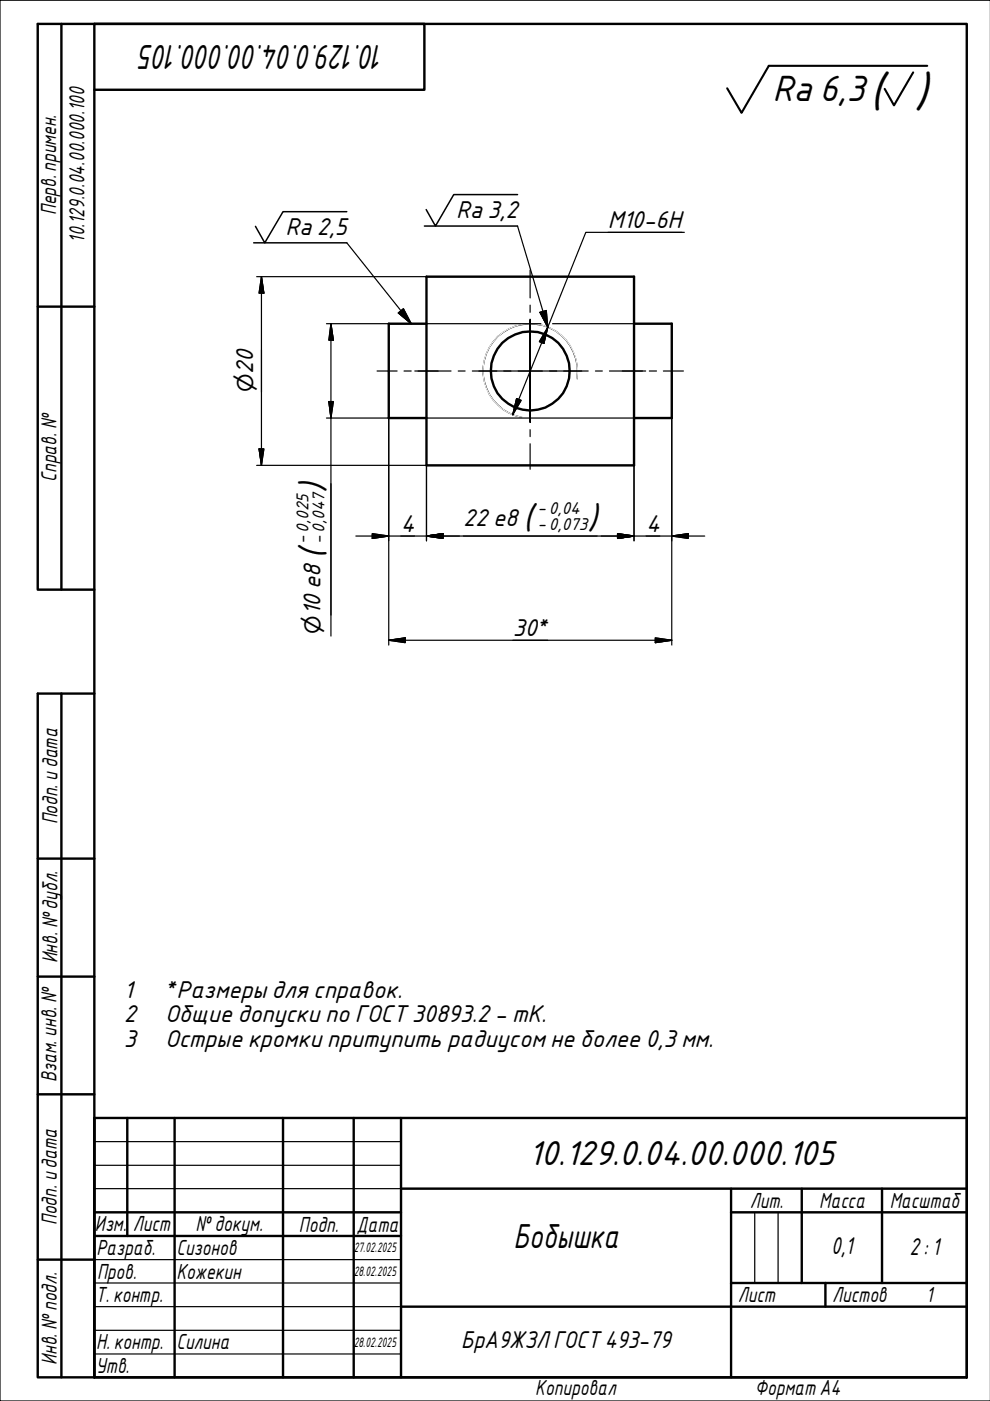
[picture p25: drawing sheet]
<svg xmlns="http://www.w3.org/2000/svg" width="210mm" height="297mm" viewBox="0 0 210 297" stroke-linecap="round" stroke-linejoin="round" font-family="sans-serif">
<defs><g id="words">
<text font-size="9.7" x="184.3" y="22.7">( )</text>
<text font-size="7.4" x="163.8" y="21.3">Ra 6,3</text>
<g font-size="7">
<text x="81.5" y="9.5" transform="rotate(180 81.5 9.5)">10.129.0.04.00.000.105</text>
<text x="68.7" y="104.6" transform="rotate(-90 68.7 104.6)">)</text>
<text x="110.9" y="112.3">(</text>
<text x="124.5" y="112.3">)</text>
<text x="68.7" y="118.5" transform="rotate(-90 68.7 118.5)">(</text>
<text x="112.1" y="247">10.129.0.04.00.000.105</text>
<text x="108.8" y="264.6">Бобышка</text>
</g>
<g font-size="5">
<text x="96.7" y="46.2">Ra 3,2</text>
<text x="60.5" y="49.8">Ra 2,5</text>
<text x="128.9" y="48.4">М10-6Н</text>
<text x="85" y="112.8">4</text>
<text x="98.2" y="111.6">22 e8</text>
<text x="137" y="112.8">4</text>
<text x="108.7" y="134.9">30*</text>
<text x="26.2" y="211.6">1</text>
<text x="35" y="211.6">*Размеры для справок.</text>
<text x="26.2" y="216.8">2</text>
<text x="35" y="216.8">Общие допуски по ГОСТ30893.2- mK.</text>
<text x="26.2" y="222">3</text>
<text x="35" y="222">Острые кромки притупить радиусом не более 0,3мм.</text>
<text x="176.2" y="265.9">0,1</text>
<text x="192.8" y="266.2">2: 1</text>
<text x="97.8" y="285.7">БрА9ЖЗЛГОСТ493-79</text>
</g>
<g font-size="4.6">
<text x="53.7" y="83.2" transform="rotate(-90 53.7 83.2)">⌀20</text>
<text x="67.9" y="134.4" transform="rotate(-90 67.9 134.4)">⌀10 e8</text>
</g>
<g font-size="4.4">
<text x="11.9" y="45.6" transform="rotate(-90 11.9 45.6)">Перв. примен.</text>
<text x="17.9" y="51.4" transform="rotate(-90 17.9 51.4)">10.129.0.04.00.000.100</text>
<text x="12" y="102.2" transform="rotate(-90 12 102.2)">Справ. №</text>
<text x="12.2" y="174.8" transform="rotate(-90 12.2 174.8)">Подп. идата</text>
<text x="12.2" y="204.3" transform="rotate(-90 12.2 204.3)">Инв. №дубл.</text>
<text x="12" y="229.5" transform="rotate(-90 12 229.5)">Взам. инв. №</text>
<text x="159" y="256.1">Лит.</text>
<text x="173.7" y="256.1">Масса</text>
<text x="188.7" y="256.1">Масштаб</text>
<text x="12.1" y="259.8" transform="rotate(-90 12.1 259.8)">Подп. идата</text>
<text x="20.1" y="261.1">Изм.</text>
<text x="28.2" y="261.1">Лист</text>
<text x="41.5" y="261">№докум.</text>
<text x="63.4" y="261.2">Подп.</text>
<text x="75.6" y="261.2">Дата</text>
<text x="20.4" y="266.1">Разраб.</text>
<text x="37.4" y="266.1">Сизонов</text>
<text x="20.6" y="271.1">Пров.</text>
<text x="37.4" y="271.1">Кожекин</text>
<text x="20.3" y="276.1">Т. контр.</text>
<text x="156.5" y="276.1">Лист</text>
<text x="176.5" y="276.1">Листов</text>
<text x="196.3" y="276">1</text>
<text x="20.4" y="286.1">Н. контр.</text>
<text x="37.4" y="286.1">Силина</text>
<text x="12.1" y="289.4" transform="rotate(-90 12.1 289.4)">Инв. №подл.</text>
<text x="20.3" y="291.1">Утв.</text>
<text x="113.5" y="295.8">Копировал</text>
<text x="160" y="295.7">Формат A4</text>
</g>
<g font-size="3.5">
<text x="114" y="112.1">- 0,073</text>
<text x="114" y="108.7">- 0,04</text>
<text x="65.2" y="115.4" transform="rotate(-90 65.2 115.4)">- 0,025</text>
<text x="68.6" y="115.4" transform="rotate(-90 68.6 115.4)">- 0,047</text>
</g>
<g font-size="2.8">
<text x="75" y="265.5">27.02.2025</text>
<text x="75" y="270.6">28.02.2025</text>
<text x="75" y="285.5">28.02.2025</text>
</g>
</g></defs>
<g fill="none" stroke="#000" stroke-width=".51">
<path d="M90.4 58.7h44v40h-44zM90.4 68.6h-8v20h8M134.4 68.6h8v20h-8"/>
<circle cx="112.4" cy="78.7" r="8.4"/>
</g>
<path d="M122.3 80.4a10 10 0 0 0-8.1-11.6 10 10 0 0 0-11.6 8.1 10 10 0 0 0 8.1 11.6" fill="none" stroke="#000" stroke-width=".25"/>
<circle cx="112.4" cy="78.6" r="10" fill="none" stroke="#fff" stroke-width=".21"/>
<g fill="none" stroke="#000" stroke-width=".51">
<path d="M20 237h185v55h-185zM27 237v25.1M37 237v55M60 237v55M75 237v55M85 237v55M20 257h65M85 252h120M155 257h50M155 252v40M170 252v20M187 252v20"/>
<path d="M20 262.1h65M85 277h120M155 272h50M175 272v5"/>
</g>
<path d="M20 242h65M20 247.1h65M20 252h65M160 257v15M165 257v15M20 267.1h65M20 272h65M20 277h65M20 282.1h65M20 287.1h65" fill="none" stroke="#000" stroke-width=".25"/>
<path d="M210 0h-210v297h210" fill="none" stroke="#000" stroke-width=".25"/>
<path d="M20 5.1h185v286.9h-185z" fill="none" stroke="#000" stroke-width=".51"/>
<g fill="none" stroke="#000" stroke-width=".25">
<path d="M79.9 78.7h4.3M85.7 78.7h1.5M87.9 78.7h7.7M97.2 78.7h1.4M100.1 78.7h5.2M106.8 78.7h1.5M109.9 78.7h5.1M116.5 78.7h1.5M119.5 78.7h5.2M126.2 78.7h1.5M129.2 78.7h7.7M137.7 78.7h1.5"/>
<path d="M140.7 78.7h4.2"/>
</g>
<path d="M112.4 57.3v5.9M101.5 78.7h21.8M112.4 67.7v11v-10.9M112.4 64.7v1.5M112.4 89.5v-10.8v10.9M112.4 91.1v1.5M112.4 94.1v5.4" fill="none" stroke="#000" stroke-width=".25"/>
<g fill="none" stroke="#000" stroke-width=".25">
<path d="M54.4 58.7h36M55.4 58.7l.5 3.5h-1zM55.4 58.7v40M128.9 49.3h15.7M145.1 49.3h-20.9l-15.5 38.6M69.2 68.6h43.1M70.2 68.6l.5 3.5h-1zM70.2 68.6v66.3M112.5 68.6h2.2M116.1 69.4l-.8 3.4-.9-.4zM117.2 68.6h17.2M54.4 98.7h36v16"/>
<path d="M54.9 95.2h1l-.5 3.5zM69.2 88.6h43.1M69.7 85.1h1l-.5 3.5zM82.4 88.6v48.2M109.5 84.5l1 .4-1.8 3zM112.5 88.6h21.9M134.4 98.7v16M142.4 88.6v48.2M75.4 113.7h74M78.9 113.1l3.5 .6-3.5 .5zM90.4 113.7l3.5-.6v1.1zM130.9 113.1l3.5 .6-3.5 .5z"/>
<path d="M142.4 113.7l3.5-.6v1.1zM82.4 135.7l3.5-.5v1.1zM82.4 135.7h60M138.9 135.2l3.5 .5-3.5 .6z"/>
</g>
<g fill="#000" stroke="#000" stroke-width=".25">
<path d="M55.4 58.7l.5 3.5zM55.4 58.7l.5 3.5h-1zM70.2 68.6l.5 3.5zM70.2 68.6l.5 3.5h-1zM116.1 69.4l-.8 3.4zM116.1 69.4l-.8 3.4-.9-.4zM54.9 95.2l.5 3.5zM54.9 95.2h1l-.5 3.5zM69.7 85.1l.5 3.5zM69.7 85.1h1l-.5 3.5zM109.5 84.5l-.8 3.4zM109.5 84.5l1 .4-1.8 3z"/>
<path d="M78.9 114.2l3.5-.5zM78.9 113.1l3.5 .6-3.5 .5zM90.4 113.7l3.5-.6zM90.4 113.7l3.5-.6v1.1zM130.9 114.2l3.5-.5zM130.9 113.1l3.5 .6-3.5 .5zM142.4 113.7l3.5-.6zM142.4 113.7l3.5-.6v1.1zM82.4 135.7l3.5-.5zM82.4 135.7l3.5-.5v1.1zM138.9 136.3l3.5-.6zM138.9 135.2l3.5 .5-3.5 .6z"/>
</g>
<path d="M13 5.1v119.9M20 19h70v-13.9h-82v119.9h12M8 65h12M13 147.1v144.9M20 147.1h-12v144.9h12M8 182h12M8 207.1h12M8 232h12M8 267.1h12" fill="none" stroke="#000" stroke-width=".51"/>
<path d="M73.5 51.5l13.7 17.1M109.7 47.9l6.4 21.5M84.5 66.3l1-.8 1.7 3.1zM114.5 66.2l1.3-.4 .3 3.6z" fill="none" stroke="#000" stroke-width=".25"/>
<path d="M84.5 66.3l2.7 2.3zM84.5 66.3l1-.8 1.7 3.1zM114.5 66.2l1.6 3.2zM114.5 66.2l1.3-.4 .3 3.6z" fill="#000" stroke="#000" stroke-width=".25"/>
<path d="M53.8 51.5h19.7M73.5 44.9h-13.5l-3.9 6.6-1.9-3.5M90 47.9h19.7M109.7 41.3h-13.5l-3.9 6.6-1.9-3.5" fill="none" stroke="#000" stroke-width=".32"/>
<path d="M193.6 15.4l-4.1 6.9-1.9-3.5M196.6 14h-33.6l-5.8 9.9-3-5.2" fill="none" stroke="#000" stroke-width=".44"/>
<use href="#words"/>
</svg>
